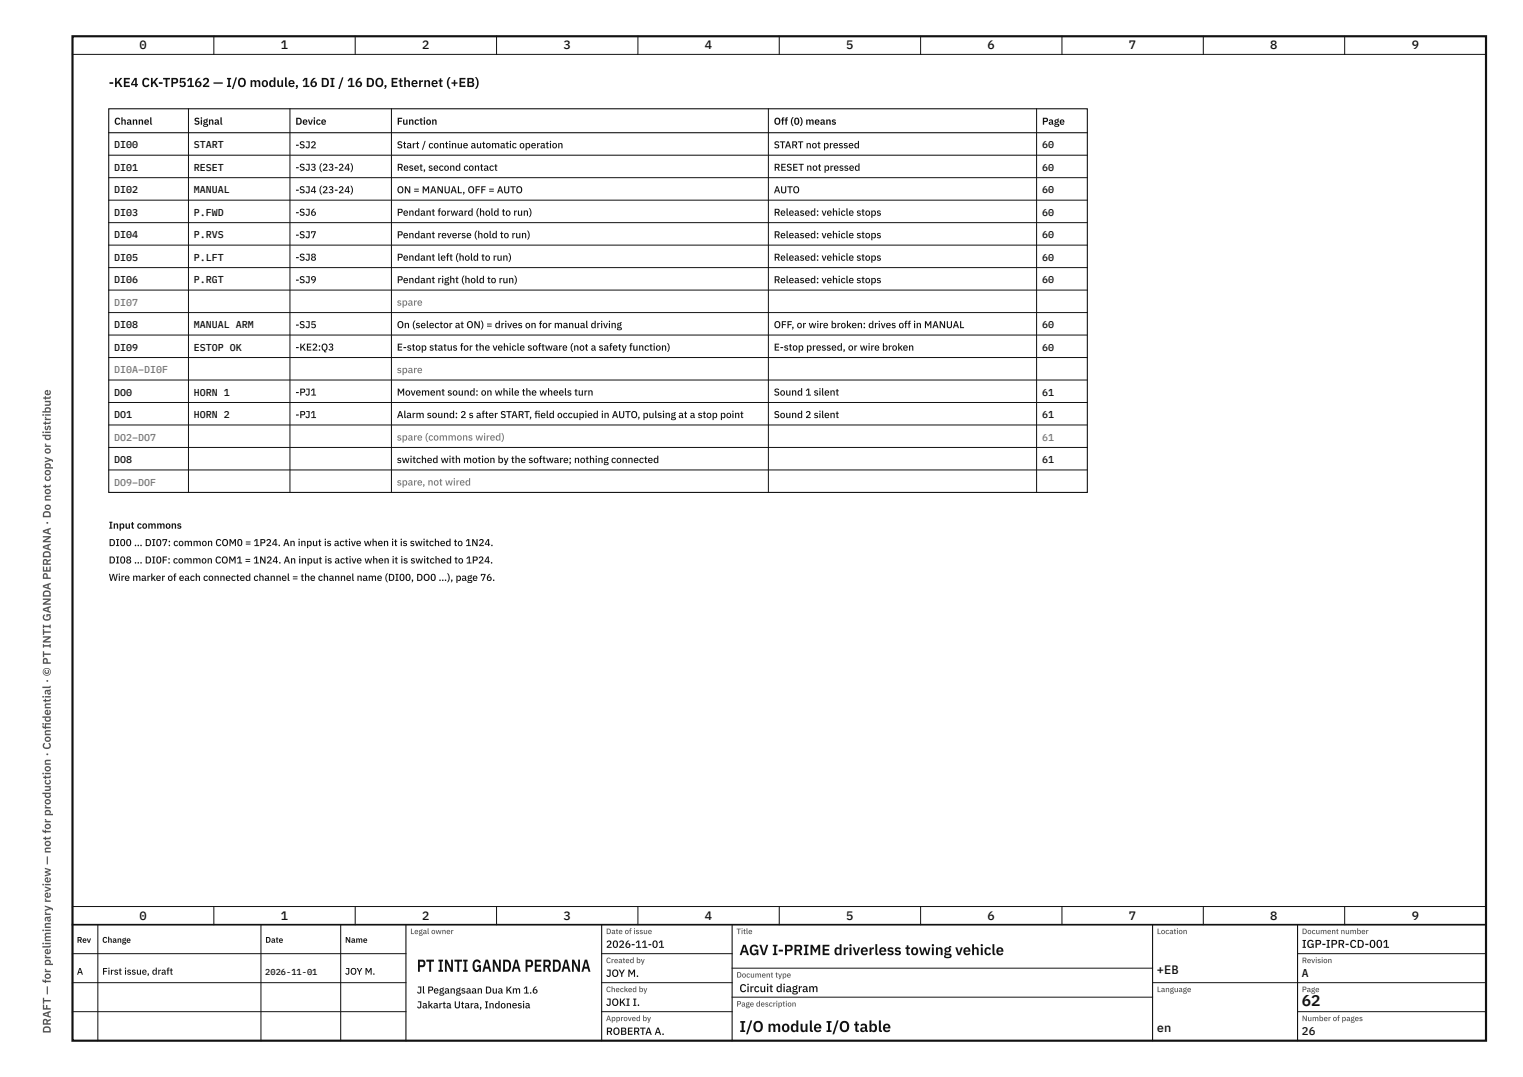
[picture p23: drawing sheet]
<svg xmlns="http://www.w3.org/2000/svg" width="420mm" height="297mm" viewBox="0 0 420 297" stroke-linecap="round" stroke-linejoin="round" font-family="sans-serif">
<defs><g id="words">
<text font-size="4.8" fill="#111" x="115" y="268">PT INTI GANDA PERDANA</text>
<g font-size="4.3" fill="#111">
<text x="359.2" y="277.4">62</text>
<text x="204" y="284.6">I/O module I/O table</text>
</g>
<text font-size="4.1" fill="#111" x="204" y="263.4">AGV I-PRIME driverless towing vehicle</text>
<text font-size="3.6" fill="#111" x="30" y="24">-KE4 CK-TP5162 — I/O module, 16 DI / 16 DO, Ethernet (+EB)</text>
<g font-size="3.4" fill="#111">
<text x="38.5" y="13.6">0</text>
<text x="77.5" y="13.6">1</text>
<text x="116.5" y="13.6">2</text>
<text x="155.5" y="13.6">3</text>
<text x="194.5" y="13.6">4</text>
<text x="233.5" y="13.6">5</text>
<text x="272.5" y="13.6">6</text>
<text x="311.5" y="13.6">7</text>
<text x="350.5" y="13.6">8</text>
<text x="389.5" y="13.6">9</text>
<text x="38.5" y="253.6">0</text>
<text x="77.5" y="253.6">1</text>
<text x="116.5" y="253.6">2</text>
<text x="155.5" y="253.6">3</text>
<text x="194.5" y="253.6">4</text>
<text x="233.5" y="253.6">5</text>
<text x="272.5" y="253.6">6</text>
<text x="311.5" y="253.6">7</text>
<text x="350.5" y="253.6">8</text>
<text x="389.5" y="253.6">9</text>
<text x="319.2" y="268.6">+EB</text>
<text x="319.2" y="284.6">en</text>
</g>
<g font-size="3.1" fill="#555">
<text x="14" y="201.1" transform="rotate(-90 14 201.1)">i</text>
<text x="14" y="285" transform="rotate(-90 14 285)">DRAFT — for preliminary review — not for production · Confdential · © PT INTI GANDA PERDANA · Do not copy or distribute</text>
</g>
<g font-size="3.1" fill="#111">
<text x="359.2" y="261.4">IGP-IPR-CD-001</text>
<text x="359.2" y="269.4">A</text>
<text x="204" y="273.6">Circuit diagram</text>
<text x="359.2" y="285.4">26</text>
</g>
<g font-size="2.9" fill="#111">
<text x="167.2" y="261.4">2026-11-01</text>
<text x="167.2" y="269.4">JOY M.</text>
<text x="167.2" y="277.4">JOKI I.</text>
<text x="167.2" y="285.4">ROBERTA A.</text>
</g>
<g font-size="2.8" fill="#111">
<text x="31.5" y="34.4">Channel</text>
<text x="53.5" y="34.4">Signal</text>
<text x="81.5" y="34.4">Device</text>
<text x="109.5" y="34.4">Function</text>
<text x="213.5" y="34.4">Off (0) means</text>
<text x="287.5" y="34.4">Page</text>
<text x="31.5" y="40.9">DI00</text>
<text x="53.5" y="40.9">START</text>
<text x="81.5" y="40.9">-SJ2</text>
<text x="109.5" y="40.9">Start / continue automatic operation</text>
<text x="213.5" y="40.9">START not pressed</text>
<text x="287.5" y="40.9">60</text>
<text x="31.5" y="47.1">DI01</text>
<text x="53.5" y="47.1">RESET</text>
<text x="81.5" y="47.1">-SJ3 (23-24)</text>
<text x="109.5" y="47.1">Reset, second contact</text>
<text x="213.5" y="47.1">RESET not pressed</text>
<text x="287.5" y="47.1">60</text>
<text x="31.5" y="53.3">DI02</text>
<text x="53.5" y="53.3">MANUAL</text>
<text x="81.5" y="53.3">-SJ4 (23-24)</text>
<text x="109.5" y="53.3">ON = MANUAL, OFF = AUTO</text>
<text x="213.5" y="53.3">AUTO</text>
<text x="287.5" y="53.3">60</text>
<text x="31.5" y="59.5">DI03</text>
<text x="53.5" y="59.5">P.FWD</text>
<text x="81.5" y="59.5">-SJ6</text>
<text x="109.5" y="59.5">Pendant forward (hold to run)</text>
<text x="213.5" y="59.5">Released: vehicle stops</text>
<text x="287.5" y="59.5">60</text>
<text x="31.5" y="65.7">DI04</text>
<text x="53.5" y="65.7">P.RVS</text>
<text x="81.5" y="65.7">-SJ7</text>
<text x="109.5" y="65.7">Pendant reverse (hold to run)</text>
<text x="213.5" y="65.7">Released: vehicle stops</text>
<text x="287.5" y="65.7">60</text>
<text x="31.5" y="71.9">DI05</text>
<text x="53.5" y="71.9">P.LFT</text>
<text x="81.5" y="71.9">-SJ8</text>
<text x="109.5" y="71.9">Pendant left (hold to run)</text>
<text x="213.5" y="71.9">Released: vehicle stops</text>
<text x="287.5" y="71.9">60</text>
<text x="31.5" y="78.1">DI06</text>
<text x="53.5" y="78.1">P.RGT</text>
<text x="81.5" y="78.1">-SJ9</text>
<text x="109.5" y="78.1">Pendant right (hold to run)</text>
<text x="213.5" y="78.1">Released: vehicle stops</text>
<text x="287.5" y="78.1">60</text>
<text x="31.5" y="90.5">DI08</text>
<text x="53.5" y="90.5">MANUAL ARM</text>
<text x="81.5" y="90.5">-SJ5</text>
<text x="109.5" y="90.5">On (selector at ON) = drives on for manual driving</text>
<text x="213.5" y="90.5">OFF, or wire broken: drives off in MANUAL</text>
<text x="287.5" y="90.5">60</text>
<text x="31.5" y="96.7">DI09</text>
<text x="53.5" y="96.7">ESTOP OK</text>
<text x="81.5" y="96.7">-KE2:Q3</text>
<text x="109.5" y="96.7">E-stop status for the vehicle software (not a safety function)</text>
<text x="213.5" y="96.7">E-stop pressed, or wire broken</text>
<text x="287.5" y="96.7">60</text>
<text x="31.5" y="109.1">DO0</text>
<text x="53.5" y="109.1">HORN 1</text>
<text x="81.5" y="109.1">-PJ1</text>
<text x="109.5" y="109.1">Movement sound: on while the wheels turn</text>
<text x="213.5" y="109.1">Sound 1 silent</text>
<text x="287.5" y="109.1">61</text>
<text x="31.5" y="115.3">DO1</text>
<text x="53.5" y="115.3">HORN 2</text>
<text x="81.5" y="115.3">-PJ1</text>
<text x="109.5" y="115.3">Alarm sound: 2 s after START, feld occupied in AUTO, pulsing at a stop point</text>
<text x="147.4" y="115.3">i</text>
<text x="213.5" y="115.3">Sound 2 silent</text>
<text x="287.5" y="115.3">61</text>
<text x="31.5" y="127.7">DO8</text>
<text x="109.5" y="127.7">switched with motion by the software; nothing connected</text>
<text x="287.5" y="127.7">61</text>
<text x="30" y="145.8">Input commons</text>
<text x="30" y="150.6">DI00 … DI07: common COM0 = 1P24. An input is active when it is switched to 1N24.</text>
<text x="30" y="155.4">DI08 … DI0F: common COM1 = 1N24. An input is active when it is switched to 1P24.</text>
<text x="30" y="160.2">Wire marker of each connected channel = the channel name (DI00, DO0 …), page 76.</text>
<text x="115" y="274">Jl Pegangsaan Dua Km 1.6</text>
<text x="115" y="278.1">Jakarta Utara, Indonesia</text>
</g>
<g font-size="2.8" fill="#777">
<text x="31.5" y="84.3">DI07</text>
<text x="109.5" y="84.3">spare</text>
<text x="31.5" y="102.9">DI0A–DI0F</text>
<text x="109.5" y="102.9">spare</text>
<text x="31.5" y="121.5">DO2–DO7</text>
<text x="109.5" y="121.5">spare (commons wired)</text>
<text x="287.5" y="121.5">61</text>
<text x="31.5" y="133.9">DO9–DOF</text>
<text x="109.5" y="133.9">spare, not wired</text>
</g>
<g font-size="2.6" fill="#111">
<text x="21.2" y="268.8">A</text>
<text x="28.2" y="268.8">First issue, draft</text>
<text x="95.2" y="268.8">JOY M.</text>
</g>
<text font-size="2.4" fill="#111" x="73.2" y="268.8">2026-11-01</text>
<g font-size="2.3" fill="#111">
<text x="21.2" y="260">Rev</text>
<text x="28.2" y="260">Change</text>
<text x="73.2" y="260">Date</text>
<text x="95.2" y="260">Name</text>
</g>
<g font-size="2.2" fill="#555">
<text x="113.2" y="257.6">Legal owner</text>
<text x="167.2" y="257.6">Date of issue</text>
<text x="203.2" y="257.6">Title</text>
<text x="319.2" y="257.6">Location</text>
<text x="359.2" y="257.6">Document number</text>
<text x="167.2" y="265.6">Created by</text>
<text x="203.2" y="269.6">Document type</text>
<text x="359.2" y="265.6">Revision</text>
<text x="167.2" y="273.6">Checked by</text>
<text x="319.2" y="273.6">Language</text>
<text x="359.2" y="273.6">Page</text>
<text x="167.2" y="281.6">Approved by</text>
<text x="203.2" y="277.6">Page description</text>
<text x="359.2" y="281.6">Number of pages</text>
</g>
</g></defs>
<path d="M20 10h390v277h-390z" fill="none" stroke="#111" stroke-width=".6"/>
<g fill="none" stroke="#111" stroke-width=".28">
<path d="M20 15h390M59 10v5M98 10v5M137 10v5M176 10v5M215 10v5M254 10v5M293 10v5M332 10v5M371 10v5M52 30v105.8M80 30v105.8"/>
<path d="M108 30v105.8M212 30v105.8M286 30v105.8M30 42.8h270M30 49h270M30 55.2h270M30 61.4h270M30 67.6h270M30 73.8h270M30 80h270M30 86.2h270M30 92.4h270"/>
<path d="M30 98.6h270M30 104.8h270M30 111h270M30 117.2h270M30 123.4h270M30 129.6h270M20 250h390M20 255h390M27 255v32M59 250v5M72 255v32M94 255v32"/>
<path d="M98 250v5M137 250v5M176 250v5M215 250v5M254 250v5M293 250v5M332 250v5M371 250v5M20 263h92M20 271h92M20 279h92M166 263h36"/>
<path d="M166 271h36M166 279h36M202 267h116M202 275h116M318 271h92M358 263h52M358 279h52"/>
</g>
<path d="M20 255h390" fill="none" stroke="#111" stroke-width=".45"/>
<path d="M30 30h270v105.8h-270zM30 36.6h270M112 255v32M166 255v32M202 255v32M318 255v32M358 255v32" fill="none" stroke="#111" stroke-width=".3"/>
<use href="#words"/>
</svg>
